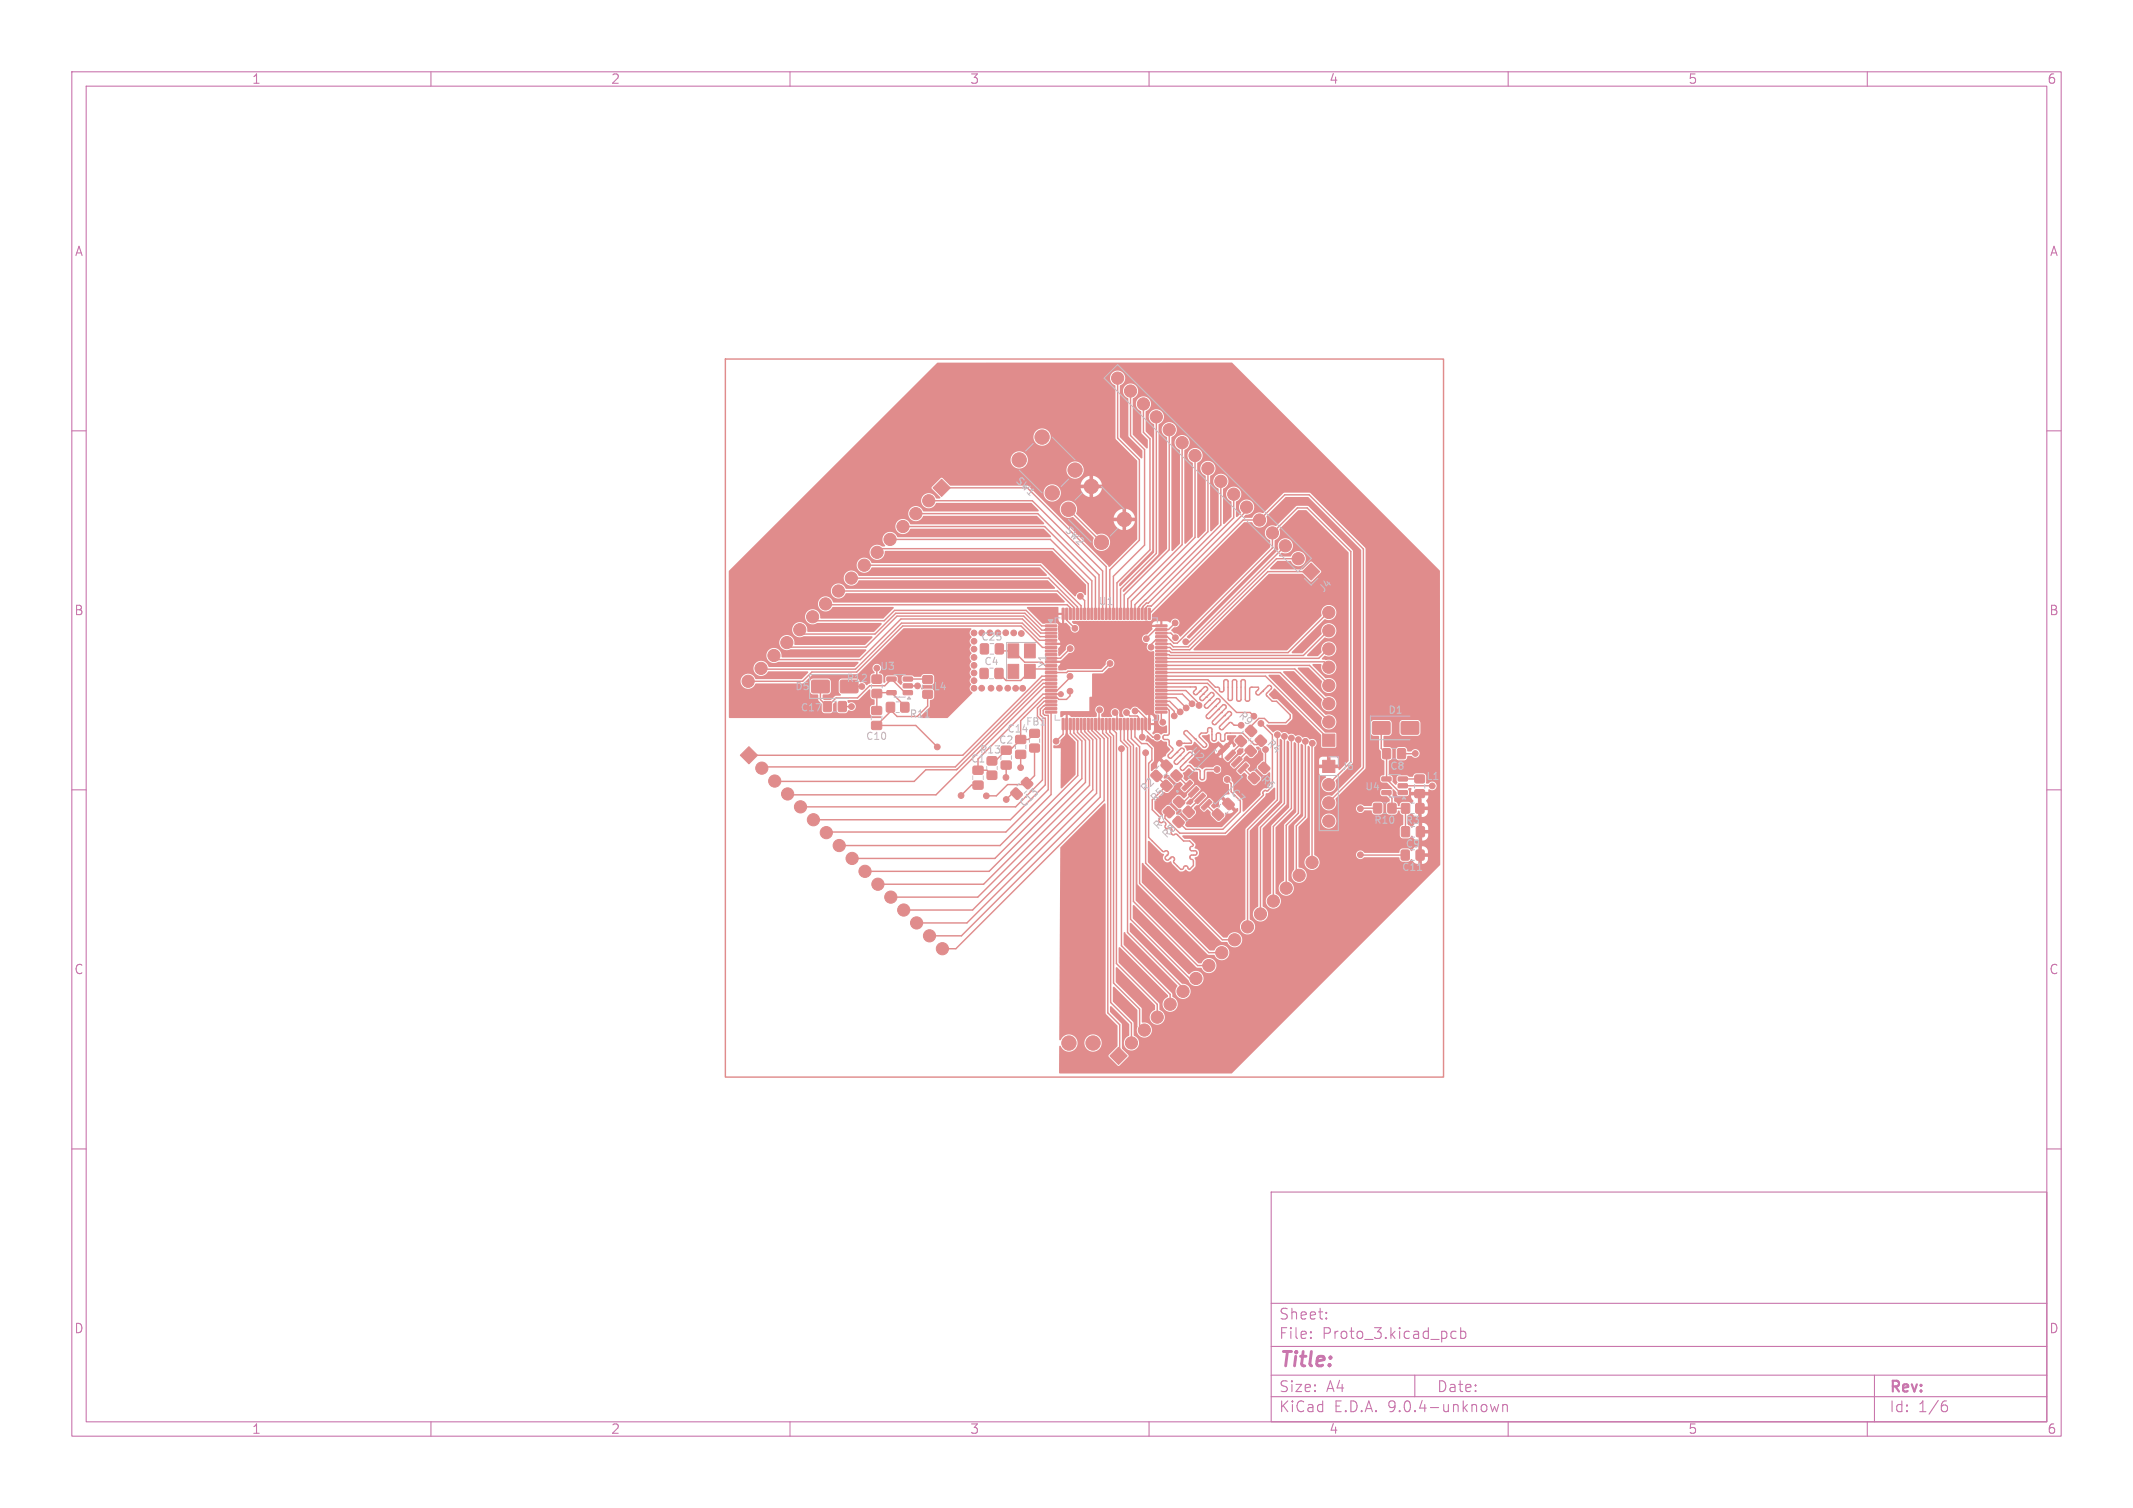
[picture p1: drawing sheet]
<svg xmlns="http://www.w3.org/2000/svg" width="297mm" height="210mm" viewBox="0 0 297 210" stroke-linecap="round" stroke-linejoin="round" font-family="sans-serif">
<defs><g id="words">
<text font-size="2.8" fill="#c872ab" x="178" y="190.9">Title:</text>
<g font-size="2.1" fill="#c872ab">
<text x="178" y="184">Sheet:</text>
<text x="178" y="186.7">File:</text>
<text x="184.1" y="186.7">Proto_3.kicad_pcb</text>
<text x="178" y="196.9">KiCad</text>
<text x="178" y="194.1">Size:</text>
<text x="184.7" y="194.1">A4</text>
<text x="185.7" y="196.9">E.D.A.</text>
<text x="193.3" y="196.9">9.0.4-unknown</text>
<text x="200" y="194.1">Date:</text>
<text x="263" y="194.3">Rev:</text>
<text x="263" y="196.9">Id:</text>
<text x="267.1" y="196.9">1/6</text>
</g>
<g font-size="1.8" fill="#c872ab">
<text x="35" y="11.9">1</text>
<text x="85" y="11.9">2</text>
<text x="135" y="11.9">3</text>
<text x="185" y="11.9">4</text>
<text x="235" y="11.9">5</text>
<text x="285" y="11.9">6</text>
<text x="10.3" y="35.9">A</text>
<text x="285.4" y="35.9">A</text>
<text x="10.3" y="85.9">B</text>
<text x="285.3" y="85.9">B</text>
<text x="10.3" y="135.9">C</text>
<text x="285.3" y="135.9">C</text>
<text x="10.3" y="185.9">D</text>
<text x="285.3" y="185.9">D</text>
<text x="35" y="199.9">1</text>
<text x="85" y="199.9">2</text>
<text x="135" y="199.9">3</text>
<text x="185" y="199.9">4</text>
<text x="235" y="199.9">5</text>
<text x="285" y="199.9">6</text>
</g>
<g font-size="1.4" fill="#c2c2c2">
<text x="141.1" y="67.1" transform="rotate(45 141.1 67.1)">SW1</text>
<text x="148" y="74" transform="rotate(45 148 74)">SW2</text>
<text x="184.3" y="82.8" transform="rotate(-45 184.3 82.8)">J4</text>
<text x="136.5" y="89.4">C25</text>
<text x="152.9" y="84.5">U1</text>
<text x="117.8" y="95.2">R12</text>
<text x="122.5" y="93.5">U3</text>
<text x="137" y="92.8">C4</text>
<text x="145.9" y="93.1" transform="rotate(-90 145.9 93.1)">Y1</text>
<text x="110.6" y="96.3">D5</text>
<text x="111.4" y="99.3">C17</text>
<text x="126.6" y="100.1">R11</text>
<text x="129.9" y="96.3">L4</text>
<text x="142.8" y="101.2">FB1</text>
<text x="172.2" y="99.8" transform="rotate(45 172.2 99.8)">R9</text>
<text x="193.2" y="99.6">D1</text>
<text x="120.5" y="103.2">C10</text>
<text x="135.1" y="106.4">C1</text>
<text x="136.3" y="105.1">R13</text>
<text x="139" y="103.8">C2</text>
<text x="140.2" y="102.2">C14</text>
<text x="165.4" y="104.8" transform="rotate(45 165.4 104.8)">U2</text>
<text x="176.1" y="103.7" transform="rotate(45 176.1 103.7)">R4</text>
<text x="186.7" y="107.4">J6</text>
<text x="193.5" y="107.4">C8</text>
<text x="142.7" y="112.7" transform="rotate(-45 142.7 112.7)">C13</text>
<text x="159.5" y="110.6" transform="rotate(-45 159.5 110.6)">R2</text>
<text x="160.9" y="112" transform="rotate(-45 160.9 112)">R5</text>
<text x="171.1" y="110.5" transform="rotate(45 171.1 110.5)">C7</text>
<text x="175.3" y="108.7" transform="rotate(45 175.3 108.7)">R6</text>
<text x="190" y="110.3">U4</text>
<text x="198.5" y="108.8">L1</text>
<text x="161.3" y="115.8" transform="rotate(-45 161.3 115.8)">R7</text>
<text x="162.5" y="117" transform="rotate(-45 162.5 117)">R8</text>
<text x="191.2" y="114.9">R10</text>
<text x="195.6" y="114.9">R3</text>
<text x="195.6" y="118.2">C9</text>
<text x="195.1" y="121.5">C11</text>
</g>
</g></defs>
<g fill="none" stroke="#c872ab" stroke-width=".15">
<path d="M10 10h277v190h-277zM12 12h273v186h-273zM60 10v2M110 10v2M160 10v2M210 10v2M260 10v2M10 60h2M285 60h2M10 110h2M285 110h2M10 160h2"/>
<path d="M177 166h108v32h-108zM285 160h2M60 198v2M110 198v2M160 198v2M177 194.5h108M177 191.5h108M177 187.5h108M177 181.5h108M182.5 186.3h.1l-.1 .1M182.5 186.3v.1M182.5 185.5v.1"/>
<path d="M182.5 185.5h.1l-.1 .1M184.7 183.6v.1M184.7 183.6h-.1l.1 .1M184.7 182.8v.1M184.7 182.8h-.1l.1 .1M197 191.5v3M202 186.1l.3 .3 .4-.1M202.7 185.5l-.4-.1-.3 .3M203.4 185.5l.4-.1 .3 .3v.4l-.1 .2-.2 .1-.4-.1M203.4 184.9v1.5M207.5 195.6l.3 1 .3-.7 .3 .7 .3-1M209.2 195.6v1"/>
<path d="M209.2 195.7a.37 .37 0 0 1 .7 .1v.8M210 198v2M260 198v2M261 191.5v6.5M270.6 195.7h.4l.2 .3-.1 .5-.2 .1h-.3M271 195.1l-.4 .1"/>
</g>
<g fill="none" stroke="#e08c8c" stroke-width=".2">
<path d="M101 50h100v100h-100zM155.6 52.7v8.3l3.1 3v11.2l-4.2 4.2v6.1M157.4 54.5v6.2l2 1.9v13.3l-4.4 4.4v5.2M159.2 56.3v3.9l.9 .9v15.5l-4.6 4.6v4.3M161 58v19.1l-5 4.9v3.5M162.8 59.8v16.8l-6.3 6.2v2.7M120.3 78.7h24.6l5.6 5.7v1.1M122.1 76.9l.5-.5h24l4.9 4.9v4.2M123.9 75.1h22.4l5.7 5.8v4.6M125.7 73.3h19.8l7 7.1v5.1M127.5 71.5h17l8.5 8.6v5.4M129.3 69.7h14.4l9.8 9.8v6"/>
<path d="M131.1 67.9h11.9l11 11v6.6M148.8 70.9l4.6 4.6M164.6 61.6v14.2l-7.6 7.6v2.1M166.4 63.4v11.4l-8.9 8.9v1.8M168.2 65.2v8.8l-10.2 10.2v1.3M170 67v6.1l-11.2 11.2-.3 .3v.9M171.8 68.8v3.3l-11.9 11.9h-.3l-.4 .4-.2 .5v.6M173.6 70.6v.5l-13.3 13.3h-.5l-.2 .2-.1 .9M175.4 72.4h-2.3l-13.1 13.1M175.4 71.7v.7M175.4 72.4l3.5-3.5h3.4l7.5 7.6v30.4l-4.8 4.8M177.2 73.5v2.8l-13.3 13.3h-.5l-.9-.9h-.8"/>
<path d="M177.2 74.2l3.4-3.5h1.4l6.1 6.1v29.3l-3.1 3.1M179 76l-13.4 13.4h-.5M180.8 77.8h-3.1l-12.2 12.3h-2.1l-.4-.4h-1.3M182.6 79.6h-6.1l-10.8 10.9h-2.5l-.3-.3h-1.2M113.2 85.9l.5 .6h9.4l1.5-1.5h18.3l2.1 2.2h1.4M114.2 95.6v1.8l1 1 1.2-1.2h3l1.7-1.7h2.1l.9-.9 1.9 1.9h.4M114.9 84.1l.2 .1h33.5l.4 .5v.8M116.7 82.3h30.5l2.3 2.3v.9M117.3 98.4h1.3M118.5 80.5h27.5l4 4v1M122.1 93.1v1.5M124 98.5v.6l-1.9 1.9h5.4l3 3"/>
<path d="M126 98.5v-.2l-1.9-1.8h-1.9l-.1 .1v2.4M126.4 95.5h1.4M126.4 94.6h2.7h.1M127.1 95.5h.1M129.2 96.7v1.6l-1.5 1.5h-2.8l-.9-.9M139.1 90.4l.3 .2h1.7l1.6 1.6h2.4M139.4 93.1v.7M146 97.2h-.7l-3.2 3.2v2.6M146.4 91.2h.1M146.4 93.2h-2.7l-1.6 1.6h-2l-1-1M146.4 98.2h-.9l-.6 .6v.8l.4 .4h.3v9.3l-4.9 4.9h-27.4M146.4 98.7h-.9l-.2 .2v.5l.2 .2h.5v10.4l-5.9 5.9h-25v.1"/>
<path d="M146.4 97.7h-1l-.9 .9v1.1l.6 .7M146.4 99.2v11.5l-7.1 7.1h-22.4M146.4 94.7h-1.2l-12.2 12.1h-26.7l-.2 .2M146.4 95.2h-1.2l-12 12h-4.3l-1.6 1.6h-19.4M146.4 95.7h-1l-15.1 15h-20.5l-.1-.1M146.4 90.2h-1.2l-3-3h-16.5l-6.4 6.4h-6.3l-1.2 1.3h-7.6M146.4 89.2h-1.7l-2.4-2.4h-16.8l-6.4 6.4h-13l-.1-.1M146.4 88.7h-1.6l-2.4-2.5h-17l-5.6 5.7h-11.5l-.5-.6M146.4 88.2h-1.5l-2.4-2.4h-17.6l-4.3 4.3h-10.4l-.6-.6M146.4 92.2h2.4l.2 .2M146.4 94.2h-1.3l-11 11h-29.8M146.4 87.7l-1.3 .1-2.4-2.4h-18l-2.9 2.9h-9.8l-.6-.6"/>
<path d="M147.7 96.7h-2.5l-9 9v1.6h1.2l.7 .7M147.7 96.7h.1M148 89.3l-.4 .4h-1.2M148 85.5v1.7l-.3 .3M148.5 85.5v.9l1.2 1.1M149 94.2v.2l-1.8 1.8h-.8M149 96.3v.6l-.5 .5h-1.1l-.2-.2h-.8M149 90.3l-1.3 1.4h-1.3M150.4 83l.6 .6v1.9M153.1 98.9h-.1v1.9M154.6 92.4l-1.1 1.1h-4.8l-.2 .2h-2.1M155.3 99.2l.2 .3v1.3"/>
<path d="M156.9 99.2l.4 .5h1.1l.1 .2v.9M158 99h.5l1 1v1.7l1 1h.6M159.6 86.9l.3 .3h1.8M160.1 99l-.1 .1v1.7M161.7 98.7h.8l.3 .2v3.3l-.2 .2h-.5l-.2 .2 .2 .3 .6 .2 .1 .6 .5 .6v.2l-.6 .7v.2l.2 .2h.2l1.3-1.4h.3l.2 .2v.2l-1.4 1.4v.3l.3 .1 1.7-1.6M161.7 95.7h4.8l.1 .2-.4 .5v.2l.3 .2 1.2-1.1 .2-.1 .2 .2v.2l-1 1.1v.3M161.7 93.2h18.6l4.7 4.7M161.7 95.2h6.4l4.1 4M161.7 89.2h-.8l-.6 .6v.3M161.7 93.7h16.6l6.7 6.7M161.7 88.2h1.3l.7 .6M161.7 92.2h22.7l.6 .6"/>
<path d="M161.7 96.2h3.4l1.9 1.8v.2M161.7 97.2h2l1.5 1.4M161.7 96.7h2.9l1.4 1.3M161.7 97.7h1.2l1.4 1.4M161.7 94.2h14.5l8.8 8.8M161.7 98.2h.9l.9 .9v.6M161.7 99.2v1.2l.2 .2M161.7 92.7h20.6l2.7 2.7M161.8 94.7h6.4l1 1 .5 .1 .1 .4 .4 .1 .2-.1v-1.4l.2-.1h.2l.2 .2v2.5l.1 .1h.3l.2-.2v-2.5l.1-.1h.3l.2 .2v2.5l.2 .2h.3l.1-.1v-2.6l.1-.2h.3l.2 .1v2.6l.2 .2h.3l.1-.1v-1.6l.1-.2h1.1v.3l-.3 .5 .1 .2 .2 .1 1.4-1.3h.3l.1 .2v.1l-.6 .8-.1 .2 .8 .9h.6l2 1.9v.4l-.7 .6h-2.4l-.5-.6h-.8l-1.1 1.1v.7M162.5 89.7h.1M163 89.1h.1M163.6 86.8l-.9 .9h-1.8l-1.3 1.3"/>
<path d="M167.1 96.3h.1M167.1 97.4l.2 .2 .2-.1 1.1-1h.3l.1 .2v.2l-1.3 1.3v.3l.3 .1h.2l1.3-1.3h.2l.2 .4-1.9 1.9v.3l.2 .2 .2-.1 1.9-1.8 .2-.1 .2 .2v.3l-1.9 1.9v.2l.2 .2h.3l1.7-1.7 .2-.1 .3 .2v.2l-1.7 1.7v.2l.2 .2h.2l1.1-1h.2l.3 .4M167.5 96.7h.1M167.9 97.1h.1M168.4 97.5h.1M168.8 98h.1M169.2 98.4h.1M169.6 98.8h.1M170.1 99.2h.1M170.5 99.7h.1M174.1 99.2l.5 .5M175.8 96.3h.1"/>
<path d="M185 90.3l-1.4 1.4h-21.9M185 85.2l-5.6 5.7h-16.4l-.2-.2h-1.1M185 87.7l-3.5 3.6h-18.6l-.1-.1h-1.1M136.2 109.3h-.9l-1.5 1.5M140.1 106.5v1.8M141.5 110.5h-.6l-.8 .8M141.6 103.4h.4M142.1 105.1v1.8M142.1 103l-1.5 1.5h-.5l-1.5 1.5h-.5M144 102.1l-.8 .9h-1.1M144 104.2v3.8l-1.2 1.3h-2.5l-1.6 1.5h-1.4M145.2 100.4v8.2l-3.8 3.8h-29.9"/>
<path d="M148 100.8v1.4l-.9 1M148.5 100.8v1.9l.5 .5M149.1 100.9l-.1 1.2 1.1 1.1v4.8l-11.6 11.5h-19.9M149.6 100.9l-.1 1.2 1.1 1.1v5.2l-12.9 12.9h-17.3M150.1 100.9l-.1 1.1 1.1 1.1v5.9l-14.1 14.1h-14.8M150.6 100.9l-.1 1 1.2 1.2v6.3l-15.5 15.5h-12.2M151.1 100.9l-.1 1 1.2 1.1v7l-16.8 16.7h-9.6M151.6 100.9l-.1 .9 1.2 1.2v7.5l-18.1 18h-7M152.1 100.9l-.1 .8 1.2 1.2v8.1l-19.3 19.3h-4.5M152.6 100.9l-.1 .8 1.2 1.2v8.6l-20.6 20.6h-1.9M153.5 100.8v1.3l.8 .7v38.3l1.6 1.6v4.2l-.2 .1M154 100.8v1.2l.7 .6v37l2.8 2.9v2.7"/>
<path d="M154.5 100.8v1.2l.6 .5v34.4l3.6 3.6v2.3l.6 .6M155 100.8v.9l.5 .4v32.1l5.6 5.7v1.8M156 100.8v2.3l1 1v25.8l7.7 7.7v.5M156.2 104.3v27.4l6.7 6.8v1.4M156.5 100.8v2.3l.9 .9v24l8.3 8.3h.8M157 100.8v2.2l.8 .8v21.7l9 9h1.5M157.5 100.8v2.1l1.2 1.1v19l9.6 9.7h1.8M158 100.8v1.8l1 1h.7l.7 .6v1.7l-.5 .4v10.3l2 2h.2l.3-.1 .2 .1 .1 .3-.5 .5 .2 .3 .2 .1 .5-.4 .2-.1 .2 .3-.1 .5 1 1 .3-.1 .2-.3 .1-.1h.3l.1 .4 .2 .1 .6-.6v-.7l-.5-.2v-.4l.2-.1 .6-.1 .1-.4-.1-.1h-.6l-.2-.1v-.4l.4-.2 .1-.2-.6-.5h-.8l-.8-.8M159 100.8l.1 1.9M159.5 104.8v15.4l10.7 10.7h1.7M161 108l1.4 1.4M162.4 109.4l-2 2v1.4l1 .9"/>
<path d="M162.4 106.6v1.5M162.5 119.1h.1M162.8 113.1l-.6 .5M162.9 119.6h.1M163.8 108h.1l1.4 1.4M163.9 104.8h.1M164.3 105.2h.1M164.7 105.6h.1M165.1 106.1l-.7 .7v.3l.2 .2h.2l.8-.7 .6 .6h.8l.1 .2v1l.2 .2h.3l.1-.2v-1l.1-.2h1.7M166.2 110.3l-1.4 1.4h-.6M166.4 102.9h.1M167.1 111.2h.1"/>
<path d="M167.1 111.2l-1.6 1.6v.2M167.3 114.5h.1M168 112.1l1.2 1.1M170.4 104.3l-.2 .2v6.6l.9 .9M170.9 108.6l.5 .5v1.2M170.9 100.1h.1M172.2 106.1h.1M172.7 111.6v1.5l-2.4 2.4h-5.2l-1-1M172.8 103.2v.4l-1.5 1.4v.2M173.1 107l1.4 1.4h.1M174.1 104.6h-.4l-1.5 1.5M175.6 103.2l-.6 .5h-.3l-1.7-1.6h-2.2l-.2 .2-.1 .8-.3 .1-.2-.2-.1-.8-.3-.1-.2 .2-.1 .8-.4 .1-.1-.2-.1-1.5-.1-.1-.2-.1-.2 .2-.1 .5-.8 .1-.3 .4v.1l1 1v.3l-.2 .2-.2-.1-2.4-2.3-.3 .2v.2l1 1.1v.3h-1.7"/>
<path d="M175.6 100.8h.1M175.6 100.8l1.6 1.5v7.2M175.9 110.3v.5l-5.3 5.2h-6.3l-2.1-2M176.2 104.4v2.4l-.2 .1M177.9 102.3v9.1l-4.2 4.1v13.6M178.8 102.5v9.4l-3.3 3.3v12.1M179.8 102.8v9.8l-2.5 2.5v10.4M180.8 103v10.2l-1.7 1.7v8.8M181.8 103.2v10.6l-1.3 1.2v6.5l.4 .4M182.7 103.5v16.6M189.4 119l6.3 .1M191.8 112.6h-2.4"/>
<path d="M192.3 101.4v2.8l.8 .8v3.5M193 110.4l.8 .7v1.5h1.9M193 108.5l1.9 1.9h.4M193.1 108.5h-.1M195.3 109.4l4.1 .1M195.3 108.5h2.4M195.7 112.6v3.2M195.7 112.6h.1M197.1 104.9l-2 .1M197.7 110.5v8.6M197.7 108.5h.1"/>
</g>
<g fill="#e08c8c" stroke="#e08c8c" stroke-width=".14">
<path d="M140.3 89.7h1.5v1.9h-1.5z"/>
<path d="M140.3 92.5h1.5v2h-1.5z"/>
<path d="M142.6 92.5h1.5v2h-1.5z"/>
<path d="M142.6 89.7h1.5v1.9h-1.5z"/>
<path d="M116.8 97.7h.2h.8l.1 .2-.1 1.2h-.2h-.8l-.1-.2z"/>
<path d="M114.7 97.7h.2h.8l.1 .2-.1 1.2h-.2h-.8l-.1-.2z"/>
<path d="M117.1 94.8l.1-.1 2.2 .1 .1 .2-.1 1.4-.2 .1-2.1-.1-.1-.1z"/>
<path d="M113.1 94.8l.1-.1 2.2 .1 .1 .2-.1 1.4-.2 .1-2.1-.1-.1-.1z"/>
<path d="M164.8 112.8l.5-.5 .2-.1 .8 .7v.3l-.5 .6h-.3l-.7-.6-.1-.2z"/>
<path d="M163.4 114.2l.5-.5h.2l.7 .7 .1 .2-.6 .6-.2 .1-.7-.7-.1-.2z"/>
<path d="M173.4 104.3l.5-.5h.3l.7 .7v.2l-.5 .6-.3 .1-.7-.7-.1-.2z"/>
<path d="M175.3 102.4l.2-.1 .2 .1 .7 .7-.1 .3-.6 .6-.2-.1-.7-.7v-.3z"/>
<path d="M174.4 107.6l.1-.1 .2 .1 .7 .7-.1 .3-.5 .6-.3-.1-.7-.7 .1-.3z"/>
<path d="M175.3 106.7l.5-.5 .2-.1 .8 .7v.3l-.5 .6h-.3l-.7-.7-.1-.1z"/>
<path d="M173.5 101.5l.4-.4 .3-.1 .7 .7 .1 .3-.6 .5-.2 .1-.7-.7-.1-.2z"/>
<path d="M172 103l.5-.5 .3-.1 .7 .7 .1 .3-.6 .5-.2 .1-.8-.7v-.2z"/>
<path d="M138.6 89.7l.2-.1 .9 .1v.2v1.1l-.2 .1-.9-.1v-.2z"/>
<path d="M136.6 89.7l.1-.1 .9 .1 .1 .2-.1 1.1-.2 .1-.8-.1-.1-.2z"/>
<path d="M121.4 100.5l.2-.1 1.1 .1 .1 .2-.1 .8-.2 .1-1.1-.1-.1-.1z"/>
<path d="M121.4 98.4h.2h1.1l.1 .2-.1 .9h-.2h-1.1l-.1-.2z"/>
<path d="M128.5 94.1h.2h1.1l.1 .2-.1 .8-.2 .1-1.1-.1v-.1z"/>
<path d="M128.5 96.2l.2-.1 1.1 .1 .1 .2-.1 .8-.2 .1-1.1-.1v-.2z"/>
<path d="M123.5 97.9l.1-.1 .9 .1 .1 .1-.1 1.1-.2 .1-.8-.1-.1-.2z"/>
<path d="M125.5 97.9l.1-.1 .9 .1 .1 .1-.1 1.1-.2 .1-.8-.1-.1-.2z"/>
<path d="M161.7 109.2l.5-.5 .2-.1 .8 .7v.3l-.5 .6h-.3l-.7-.7-.1-.1z"/>
<path d="M163.6 107.3l.2-.1 .1 .1 .7 .7v.3l-.6 .5h-.3l-.7-.8 .1-.2z"/>
<path d="M162.2 105.9l.2-.1 .2 .1 .6 .7v.3l-.6 .5h-.3l-.6-.7v-.3z"/>
<path d="M160.8 107.3l.2-.1 .1 .1 .7 .7v.3l-.6 .5h-.3l-.7-.7 .1-.3z"/>
<path d="M135.5 106.7h.2h1.1l.1 .2-.1 .9-.1 .1-1.2-.1v-.2z"/>
<path d="M135.5 108.8h.2h1.1l.1 .2-.1 .9h-.1h-1.2v-.2z"/>
<path d="M197.3 115.2l.1-.1 .9 .1 .1 .2-.1 1.1-.2 .1-.8-.1-.1-.2z"/>
<path d="M195.2 115.2l.2-.1 .8 .1 .1 .2-.1 1.1-.2 .1-.8-.1-.1-.2z"/>
<path d="M191.2 100.5h.1h2.2l.1 .2-.1 1.5-.2 .1-2.1-.1-.1-.2z"/>
<path d="M195.2 100.5h.1h2.2l.1 .2-.1 1.5-.2 .1-2.1-.1-.1-.2z"/>
<path d="M136.5 93.1h.2h.8l.1 .2-.1 1.1-.1 .1-.9-.1-.1-.1z"/>
<path d="M138.6 93.1h.2h.8l.1 .2-.1 1.1-.2 .1-.8-.1-.1-.1z"/>
<path d="M164.6 109.7l1.1-1.1 .4 .4-1.1 1.1z"/>
<path d="M165.5 110.6l1.1-1.1 .4 .4-1.1 1.1z"/>
<path d="M166.4 111.5l1.1-1.1 .4 .4-1.1 1.1z"/>
<path d="M168.3 111.3l.5 .4-1.2 1.1-.3-.4z"/>
<path d="M172.4 107.3l1.1-1.1 .4 .4-1.1 1.1z"/>
<path d="M172.5 105.3l.5 .4-1.2 1.1-.3-.4z"/>
<path d="M170.6 105.5l1.1-1.1 .4 .4-1.1 1.1z"/>
<path d="M169.7 104.6l1.1-1.1 .4 .4-1.1 1.1z"/>
<path d="M139.4 104l.2-.1 1.2 .1v.1v.9l-.2 .1-1.2-.1v-.2z"/>
<path d="M139.4 106h.2h1.2v.2v.9h-.2h-1.2v-.2z"/>
<path d="M197.1 108l.1-.1 1.1 .1 .1 .2-.1 .8-.2 .1-1-.1-.1-.2z"/>
<path d="M197.1 110h.1h1.1l.1 .2-.1 .8-.2 .1-1-.1-.1-.1z"/>
<path d="M184.2 105.9h1.7v1.7h-1.7z"/>
<path d="M197.2 118.4h.2h.9v.2v1.1l-.2 .1-.9-.1-.1-.1z"/>
<path d="M195.1 118.4h.2h.9l.1 .2-.1 1.1-.2 .1-.9-.1v-.1z"/>
<path d="M141.5 102.5l.1-.1 1.2 .1v.1v.9l-.2 .1-1.1-.1-.1-.2z"/>
<path d="M141.5 104.5h.1h1.2v.2v.9h-.2h-1.1l-.1-.2z"/>
<path d="M142.7 108.3l.2-.1 .2 .1 .7 .8v.2l-.6 .6-.3-.1-.7-.7 .1-.3z"/>
<path d="M141.3 109.8l.1-.1 .2 .1 .7 .7v.3l-.6 .5h-.2l-.8-.8 .1-.2z"/>
<path d="M143.4 103.7l.2-.1 1.1 .1v.2v.8l-.2 .1-1.1-.1-.1-.2z"/>
<path d="M143.4 101.6h.2h1.1v.2v.8l-.2 .1-1.1-.1-.1-.1z"/>
<path d="M170.3 111.7l.5-.5h.3l.7 .7 .1 .3-.6 .5-.2 .1-.8-.8-.1-.1z"/>
<path d="M168.8 113.2l.5-.5 .3-.1 .7 .8 .1 .2-.5 .6h-.3l-.8-.7v-.2z"/>
<path d="M192.6 104.3l.1-.1 .9 .1 .1 .2-.1 1.1-.2 .1-.8-.1-.1-.2z"/>
<path d="M194.6 104.3l.2-.1 .9 .1v.2v1.1l-.2 .1-.9-.1v-.2z"/>
<path d="M137.5 105.4h.2h1l.1 .2-.1 .9-.1 .1-1.1-.1-.1-.2z"/>
<path d="M137.5 107.4h.2h1l.1 .2-.1 .9-.1 .1-1.1-.1-.1-.2z"/>
<path d="M125.8 96.2h1.2l.1 .5-.2 .1h-1.1l-.1-.2z"/>
<path d="M125.8 95.3l1.2-.1 .1 .5-.2 .1h-1.1l-.1-.1z"/>
<path d="M125.8 94.3h1.2l.1 .5-.2 .1h-1.1l-.1-.2z"/>
<path d="M123.5 94.3h1.2l.1 .5-.2 .1h-1l-.1-.2z"/>
<path d="M123.5 96.2h1.2l.1 .5-.2 .1h-1l-.1-.2z"/>
<path d="M162 112.8l.5-.4 .3-.1 .7 .7 .1 .3-.6 .5-.3 .1-.7-.7-.1-.2z"/>
<path d="M163.4 111.4l.5-.5h.3l.7 .7 .1 .2-.6 .6-.3 .1-.7-.7v-.2z"/>
<path d="M194.7 110.1h1.2l.1 .5-.2 .1h-1l-.1-.2z"/>
<path d="M194.7 109.2l1.2-.1 .1 .5-.2 .1h-1l-.1-.1z"/>
<path d="M194.7 108.2h1.2l.1 .5-.2 .1h-1l-.1-.2z"/>
<path d="M192.4 108.2h1.2l.1 .5-.1 .1h-1.1l-.1-.2z"/>
<path d="M192.4 110.1h1.2l.1 .5-.1 .1h-1.1l-.1-.2z"/>
<path d="M145.6 87h1.5l.1 .2-.1 .1h-1.5z"/>
<path d="M145.6 87.5h1.5l.1 .2-.1 .1h-1.5z"/>
<path d="M145.6 88h1.5l.1 .2-.1 .1h-1.5z"/>
<path d="M145.6 88.5h1.5l.1 .2-.1 .1h-1.5z"/>
<path d="M145.6 89h1.5l.1 .2-.1 .1h-1.5z"/>
<path d="M145.6 89.5h1.5l.1 .2-.1 .1h-1.5z"/>
<path d="M145.6 90h1.5l.1 .2-.1 .1h-1.5z"/>
<path d="M145.6 90.5h1.5l.1 .2-.1 .1h-1.5z"/>
<path d="M145.6 91h1.5l.1 .2-.1 .1h-1.5z"/>
<path d="M145.6 91.5h1.5l.1 .2-.1 .1h-1.5z"/>
<path d="M145.6 92h1.5l.1 .2-.1 .1h-1.5z"/>
<path d="M145.6 92.5h1.5l.1 .2-.1 .1h-1.5z"/>
<path d="M145.6 93h1.5l.1 .2-.1 .1h-1.5z"/>
<path d="M145.6 93.5h1.5l.1 .2-.1 .1h-1.5z"/>
<path d="M145.6 94h1.5l.1 .2-.1 .1h-1.5z"/>
<path d="M145.6 94.5h1.5l.1 .2-.1 .1h-1.5z"/>
<path d="M145.6 95h1.5l.1 .2-.1 .1h-1.5z"/>
<path d="M145.6 95.5h1.5l.1 .2-.1 .1h-1.5z"/>
<path d="M145.6 96h1.5l.1 .2-.1 .1h-1.5z"/>
<path d="M145.6 96.5h1.5l.1 .2-.1 .1h-1.5z"/>
<path d="M145.6 97h1.5l.1 .2-.1 .1h-1.5z"/>
<path d="M145.6 97.5h1.5l.1 .2-.1 .1h-1.5z"/>
<path d="M145.6 98h1.5l.1 .2-.1 .1h-1.5z"/>
<path d="M145.6 98.5h1.5l.1 .2-.1 .1h-1.5z"/>
<path d="M145.6 99h1.5l.1 .2-.1 .1h-1.5z"/>
<path d="M147.9 100.1h.3v1.5h-.1h-.2z"/>
<path d="M148.4 100.1h.3v1.5h-.1h-.2z"/>
<path d="M148.9 100.1h.3v1.5h-.1h-.2z"/>
<path d="M149.4 100.1h.3v1.5h-.1h-.2z"/>
<path d="M149.9 100.1h.3v1.5h-.1h-.2z"/>
<path d="M150.4 100.1h.3v1.5h-.1h-.2z"/>
<path d="M150.9 100.1h.3v1.5h-.1h-.2z"/>
<path d="M151.4 100.1h.3v1.5h-.1h-.2z"/>
<path d="M151.9 100.1h.3v1.5h-.1h-.2z"/>
<path d="M152.4 100.1h.3v1.5h-.1h-.2z"/>
<path d="M152.9 100.1h.3v1.5h-.1h-.2z"/>
<path d="M153.4 100.1h.3v1.5h-.1h-.2z"/>
<path d="M153.9 100.1h.3v1.5h-.1h-.2z"/>
<path d="M154.4 100.1h.3v1.5h-.1h-.2z"/>
<path d="M154.9 100.1h.3v1.5h-.1h-.2z"/>
<path d="M155.4 100.1h.3v1.5h-.1h-.2z"/>
<path d="M155.9 100.1h.3v1.5h-.1h-.2z"/>
<path d="M156.4 100.1h.3v1.5h-.1h-.2z"/>
<path d="M156.9 100.1h.3v1.5h-.1h-.2z"/>
<path d="M157.4 100.1h.3v1.5h-.1h-.2z"/>
<path d="M157.9 100.1h.3v1.5h-.1h-.2z"/>
<path d="M158.4 100.1h.3v1.5h-.1h-.2z"/>
<path d="M158.9 100.1h.3v1.5h-.1h-.2z"/>
<path d="M159.4 100.1h.3v1.5h-.1h-.2z"/>
<path d="M159.9 100.1h.3v1.5h-.1h-.2z"/>
<path d="M160.9 99h1.5l.1 .2-.1 .1h-1.4z"/>
<path d="M160.9 98.5h1.5l.1 .2-.1 .1h-1.4z"/>
<path d="M160.9 98h1.5l.1 .2-.1 .1h-1.4z"/>
<path d="M160.9 97.5h1.5l.1 .2-.1 .1h-1.4z"/>
<path d="M160.9 97h1.5l.1 .2-.1 .1h-1.4z"/>
<path d="M160.9 96.5h1.5l.1 .2-.1 .1h-1.4z"/>
<path d="M160.9 96h1.5l.1 .2-.1 .1h-1.4z"/>
<path d="M160.9 95.5h1.5l.1 .2-.1 .1h-1.4z"/>
<path d="M160.9 95h1.5l.1 .2-.1 .1h-1.4z"/>
<path d="M160.9 94.5h1.5l.1 .2-.1 .1h-1.4z"/>
<path d="M160.9 94h1.5l.1 .2-.1 .1h-1.4z"/>
<path d="M160.9 93.5h1.5l.1 .2-.1 .1h-1.4z"/>
<path d="M160.9 93h1.5l.1 .2-.1 .1h-1.4z"/>
<path d="M160.9 92.5h1.5l.1 .2-.1 .1h-1.4z"/>
<path d="M160.9 92h1.5l.1 .2-.1 .1h-1.4z"/>
<path d="M160.9 91.5h1.5l.1 .2-.1 .1h-1.4z"/>
<path d="M160.9 91h1.5l.1 .2-.1 .1h-1.4z"/>
<path d="M160.9 90.5h1.5l.1 .2-.1 .1h-1.4z"/>
<path d="M160.9 90h1.5l.1 .2-.1 .1h-1.4z"/>
<path d="M160.9 89.5h1.5l.1 .2-.1 .1h-1.4z"/>
<path d="M160.9 89h1.5l.1 .2-.1 .1h-1.4z"/>
<path d="M160.9 88.5h1.5l.1 .2-.1 .1h-1.4z"/>
<path d="M160.9 88h1.5l.1 .2-.1 .1h-1.4z"/>
<path d="M160.9 87.5h1.5l.1 .2-.1 .1h-1.4z"/>
<path d="M160.9 87h1.5l.1 .2-.1 .1h-1.4z"/>
<path d="M159.9 84.7l.3 .1v1.4l-.1 .1-.2-.1z"/>
<path d="M159.4 84.7l.3 .1v1.4l-.1 .1-.2-.1z"/>
<path d="M158.9 84.7l.3 .1v1.4l-.1 .1-.2-.1z"/>
<path d="M158.4 84.7l.3 .1v1.4l-.1 .1-.2-.1z"/>
<path d="M157.9 84.7l.3 .1v1.4l-.1 .1-.2-.1z"/>
<path d="M157.4 84.7l.3 .1v1.4l-.1 .1-.2-.1z"/>
<path d="M156.9 84.7l.3 .1v1.4l-.1 .1-.2-.1z"/>
<path d="M156.4 84.7l.3 .1v1.4l-.1 .1-.2-.1z"/>
<path d="M155.9 84.7l.3 .1v1.4l-.1 .1-.2-.1z"/>
<path d="M155.4 84.7l.3 .1v1.4l-.1 .1-.2-.1z"/>
<path d="M154.9 84.7l.3 .1v1.4l-.1 .1-.2-.1z"/>
<path d="M154.4 84.7l.3 .1v1.4l-.1 .1-.2-.1z"/>
<path d="M153.9 84.7l.3 .1v1.4l-.1 .1-.2-.1z"/>
<path d="M153.4 84.7l.3 .1v1.4l-.1 .1-.2-.1z"/>
<path d="M152.9 84.7l.3 .1v1.4l-.1 .1-.2-.1z"/>
<path d="M152.4 84.7l.3 .1v1.4l-.1 .1-.2-.1z"/>
<path d="M151.9 84.7l.3 .1v1.4l-.1 .1-.2-.1z"/>
<path d="M151.4 84.7l.3 .1v1.4l-.1 .1-.2-.1z"/>
<path d="M150.9 84.7l.3 .1v1.4l-.1 .1-.2-.1z"/>
<path d="M150.4 84.7l.3 .1v1.4l-.1 .1-.2-.1z"/>
<path d="M149.9 84.7l.3 .1v1.4l-.1 .1-.2-.1z"/>
<path d="M149.4 84.7l.3 .1v1.4l-.1 .1-.2-.1z"/>
<path d="M148.9 84.7l.3 .1v1.4l-.1 .1-.2-.1z"/>
<path d="M148.4 84.7l.3 .1v1.4l-.1 .1-.2-.1z"/>
<path d="M147.9 84.7l.3 .1v1.4l-.1 .1-.2-.1z"/>
<path d="M182.6 78.4l1.2 1.2-1.2 1.2-1.2-1.2z"/>
<path d="M193.3 111.9h.2h.8l.1 .2-.1 1.1-.1 .1-.9-.1-.1-.2z"/>
<path d="M191.3 111.9h.2h.8l.1 .2-.1 1.1-.1 .1-.9-.1-.1-.2z"/>
<path d="M197.2 111.9h.2h.8l.1 .2-.1 1.1-.1 .1-.9-.1-.1-.2z"/>
<path d="M195.2 111.9h.2h.8l.1 .2-.1 1.1-.1 .1-.9-.1-.1-.2z"/>
<path d="M184.2 102.2h1.7v1.7h-1.7z"/>
<path d="M154.5 147l1.2-1.2 1.3 1.2-1.3 1.2z"/>
<path d="M131.1 66.7l1.2 1.2-1.2 1.2-1.2-1.2z"/>
<path d="M121.5 96.1l.1-.1 1.1 .1 .1 .1-.1 .9-.2 .1-1-.1-.1-.2z"/>
<path d="M121.5 94.1l.1-.1 1.1 .1 .1 .1-.1 .9-.2 .1-1-.1-.1-.2z"/>
<path d="M104.3 104l1.2 1.2-1.2 1.2-1.2-1.2z"/>
<circle cx="146.5" cy="68.6" r="1"/>
<circle cx="141.9" cy="64.1" r="1"/>
<circle cx="149.7" cy="65.5" r="1"/>
<circle cx="145.1" cy="60.9" r="1"/>
<circle cx="185" cy="109.3" r=".85"/>
<circle cx="185" cy="111.8" r=".85"/>
<circle cx="185" cy="114.3" r=".85"/>
<circle cx="153.4" cy="75.5" r="1"/>
<circle cx="148.8" cy="70.9" r="1"/>
<circle cx="156.5" cy="72.3" r="1"/>
<circle cx="152" cy="67.7" r="1"/>
<circle cx="180.8" cy="77.8" r=".85"/>
<circle cx="179" cy="76" r=".85"/>
<circle cx="177.2" cy="74.2" r=".85"/>
<circle cx="175.4" cy="72.4" r=".85"/>
<circle cx="173.6" cy="70.6" r=".85"/>
<circle cx="171.8" cy="68.8" r=".85"/>
<circle cx="170" cy="67" r=".85"/>
<circle cx="168.2" cy="65.2" r=".85"/>
<circle cx="166.4" cy="63.4" r=".85"/>
<circle cx="164.6" cy="61.6" r=".85"/>
<circle cx="162.8" cy="59.8" r=".85"/>
<circle cx="161" cy="58" r=".85"/>
<circle cx="159.2" cy="56.3" r=".85"/>
<circle cx="157.4" cy="54.5" r=".85"/>
<circle cx="155.6" cy="52.7" r=".85"/>
<circle cx="185" cy="100.5" r=".85"/>
<circle cx="185" cy="98" r=".85"/>
<circle cx="185" cy="95.5" r=".85"/>
<circle cx="185" cy="92.9" r=".85"/>
<circle cx="185" cy="90.4" r=".85"/>
<circle cx="185" cy="87.8" r=".85"/>
<circle cx="185" cy="85.3" r=".85"/>
<circle cx="157.5" cy="145.2" r=".85"/>
<circle cx="159.3" cy="143.4" r=".85"/>
<circle cx="161.1" cy="141.7" r=".85"/>
<circle cx="162.9" cy="139.9" r=".85"/>
<circle cx="164.7" cy="138.1" r=".85"/>
<circle cx="166.5" cy="136.3" r=".85"/>
<circle cx="168.3" cy="134.5" r=".85"/>
<circle cx="170.1" cy="132.7" r=".85"/>
<circle cx="171.9" cy="130.9" r=".85"/>
<circle cx="173.7" cy="129.1" r=".85"/>
<circle cx="175.5" cy="127.3" r=".85"/>
<circle cx="177.3" cy="125.5" r=".85"/>
<circle cx="179.1" cy="123.7" r=".85"/>
<circle cx="180.9" cy="121.9" r=".85"/>
<circle cx="182.7" cy="120.1" r=".85"/>
<circle cx="129.3" cy="69.7" r=".85"/>
<circle cx="127.5" cy="71.5" r=".85"/>
<circle cx="125.7" cy="73.3" r=".85"/>
<circle cx="123.9" cy="75.1" r=".85"/>
<circle cx="122.1" cy="76.9" r=".85"/>
<circle cx="120.3" cy="78.7" r=".85"/>
<circle cx="118.5" cy="80.5" r=".85"/>
<circle cx="116.7" cy="82.3" r=".85"/>
<circle cx="114.9" cy="84.1" r=".85"/>
<circle cx="113.2" cy="85.9" r=".85"/>
<circle cx="111.4" cy="87.7" r=".85"/>
<circle cx="109.6" cy="89.5" r=".85"/>
<circle cx="107.8" cy="91.3" r=".85"/>
<circle cx="106" cy="93.1" r=".85"/>
<circle cx="104.2" cy="94.9" r=".85"/>
<circle cx="106.1" cy="107" r=".85"/>
<circle cx="107.9" cy="108.8" r=".85"/>
<circle cx="109.7" cy="110.6" r=".85"/>
<circle cx="111.5" cy="112.4" r=".85"/>
<circle cx="113.3" cy="114.2" r=".85"/>
<circle cx="115.1" cy="116" r=".85"/>
<circle cx="116.9" cy="117.8" r=".85"/>
<circle cx="118.6" cy="119.5" r=".85"/>
<circle cx="120.4" cy="121.3" r=".85"/>
<circle cx="122.2" cy="123.1" r=".85"/>
<circle cx="124" cy="124.9" r=".85"/>
<circle cx="125.8" cy="126.7" r=".85"/>
<circle cx="127.6" cy="128.5" r=".85"/>
<circle cx="129.4" cy="130.3" r=".85"/>
<circle cx="131.2" cy="132.1" r=".85"/>
<circle cx="150.4" cy="83" r=".4"/>
<circle cx="152.2" cy="145.3" r="1"/>
<circle cx="148.8" cy="145.3" r="1"/>
<circle cx="192.3" cy="101.4" r=".4"/>
<circle cx="114.2" cy="95.6" r=".75"/>
<circle cx="137.8" cy="88.1" r=".4"/>
<circle cx="142.4" cy="95.9" r=".4"/>
<circle cx="136.7" cy="95.8" r=".4"/>
<circle cx="138" cy="95.8" r=".4"/>
<circle cx="122.1" cy="93.1" r=".4"/>
<circle cx="118.6" cy="98.4" r=".4"/>
<circle cx="120" cy="95.6" r=".4"/>
<circle cx="182.7" cy="103.5" r=".4"/>
<circle cx="181.8" cy="103.2" r=".4"/>
<circle cx="180.8" cy="103" r=".4"/>
<circle cx="179.8" cy="102.8" r=".4"/>
<circle cx="178.8" cy="102.5" r=".4"/>
<circle cx="177.9" cy="102.3" r=".4"/>
<circle cx="167.3" cy="117" r=".4"/>
<circle cx="167.3" cy="114.5" r=".4"/>
<circle cx="170.9" cy="108.5" r=".4"/>
<circle cx="169.5" cy="107.2" r=".4"/>
<circle cx="175.6" cy="100.8" r=".4"/>
<circle cx="174.6" cy="99.7" r=".4"/>
<circle cx="164.2" cy="103.5" r=".4"/>
<circle cx="141.4" cy="95.8" r=".4"/>
<circle cx="140.3" cy="95.8" r=".4"/>
<circle cx="139.2" cy="95.8" r=".4"/>
<circle cx="135.6" cy="95.8" r=".4"/>
<circle cx="135.6" cy="94.8" r=".4"/>
<circle cx="135.6" cy="93.7" r=".4"/>
<circle cx="135.6" cy="92.7" r=".4"/>
<circle cx="135.6" cy="91.5" r=".4"/>
<circle cx="135.6" cy="90.4" r=".4"/>
<circle cx="135.6" cy="89.3" r=".4"/>
<circle cx="135.6" cy="88.1" r=".4"/>
<circle cx="136.7" cy="88.1" r=".4"/>
<circle cx="138.9" cy="88.1" r=".4"/>
<circle cx="140" cy="88.1" r=".4"/>
<circle cx="141.2" cy="88.1" r=".4"/>
<circle cx="142.2" cy="88.2" r=".4"/>
<circle cx="137" cy="93.8" r=".4"/>
<circle cx="141.1" cy="93.5" r=".4"/>
<circle cx="143.4" cy="90.6" r=".4"/>
<circle cx="137.1" cy="90.4" r=".4"/>
<circle cx="163.6" cy="86.8" r=".4"/>
<circle cx="199.4" cy="109.5" r=".4"/>
<circle cx="147.1" cy="103.2" r=".4"/>
<circle cx="127.8" cy="95.5" r=".4"/>
<circle cx="197.1" cy="104.9" r=".4"/>
<circle cx="189.4" cy="119" r=".4"/>
<circle cx="149" cy="90.3" r=".4"/>
<circle cx="161.1" cy="102.7" r=".4"/>
<circle cx="169.6" cy="113.4" r=".4"/>
<circle cx="196.3" cy="101.4" r=".75"/>
<circle cx="149.7" cy="87.5" r=".4"/>
<circle cx="158" cy="99" r=".4"/>
<circle cx="189.4" cy="112.6" r=".4"/>
<circle cx="159.6" cy="89" r=".4"/>
<circle cx="154.6" cy="92.4" r=".4"/>
<circle cx="159.1" cy="102.7" r=".4"/>
<circle cx="163.7" cy="88.8" r=".4"/>
<circle cx="159.6" cy="86.9" r=".4"/>
<circle cx="147.7" cy="87.5" r=".4"/>
<circle cx="149" cy="92.4" r=".4"/>
<circle cx="160.1" cy="99" r=".4"/>
<circle cx="149" cy="103.2" r=".4"/>
<circle cx="130.5" cy="104" r=".4"/>
<circle cx="137.3" cy="110.8" r=".4"/>
<circle cx="133.8" cy="110.8" r=".4"/>
<circle cx="140.1" cy="111.3" r=".4"/>
<circle cx="149" cy="94.2" r=".4"/>
<circle cx="140.1" cy="108.3" r=".4"/>
<circle cx="142.1" cy="106.9" r=".4"/>
<circle cx="149" cy="96.3" r=".4"/>
<circle cx="147.7" cy="96.7" r=".35"/>
<circle cx="153.1" cy="98.8" r=".4"/>
<circle cx="167" cy="98.2" r=".4"/>
<circle cx="159.5" cy="104.8" r=".4"/>
<circle cx="156.9" cy="99.2" r=".4"/>
<circle cx="164.3" cy="99.1" r=".4"/>
<circle cx="156.2" cy="104.3" r=".4"/>
<circle cx="155.3" cy="99.2" r=".4"/>
<circle cx="166" cy="98" r=".4"/>
<circle cx="163.5" cy="99.7" r=".4"/>
<circle cx="161.9" cy="100.6" r=".4"/>
<circle cx="165.2" cy="98.6" r=".4"/>
<circle cx="165.1" cy="89.4" r=".4"/>
<circle cx="160.3" cy="90.1" r=".4"/>
</g>
<g fill="#e08c8c">
<path d="M101.5 79.5l14.1-14.1h32.9a1.2 1.2 0 0 0 1.7 1.2 1.2 1.2 0 0 0 .3-2 1.2 1.2 0 0 0-2 .6v.2h-32.9l1.4-1.4h23.7a1.2 1.2 0 0 0 1.7 1.2 1.2 1.2 0 0 0 .3-2.1 1.2 1.2 0 0 0-2 .7v.2h-23.7l3.2-3.2h23.7a1.2 1.2 0 0 0 1.7 1.2 1.2 1.2 0 0 0 .3-2 1.2 1.2 0 0 0-2 .6v.2h-23.7l10.3-10.3h41l29 29v41l-29 29h-23.9l-.1-.1v-3.7l.1-.1 .1 .1a1.21 1.21 0 0 0 1.4 .7 1.21 1.21 0 0 0 .9-1.2h1v.1a1.2 1.2 0 0 0 1.8 1 1.2 1.2 0 0 0 0-2.1 1.2 1.2 0 0 0-1.8 1h-1v-.2a1.2 1.2 0 0 0-1.1-.9 1.2 1.2 0 0 0-1.2 .7l-.1 .1-.1-.1 .1-26.7 6.2-6.2 .1 .1v29.1l1.7 1.8v2.8l-1.3 1.3 1.4 1.4h.2l1.3-1.4-1-1v-3.4l-1.6-1.6v-.9h.2l2.4 2.5v1.6a1.06 1.06 0 0 0-.5 1.7 1.06 1.06 0 0 0 1.7 0 1.06 1.06 0 0 0-.5-1.7l-.1-1.9-2.8-2.8v-2.1h.2l3.1 3.2 .1 2.3a1.07 1.07 0 0 0 .6 1.6 1.07 1.07 0 0 0 1.4-1 1.07 1.07 0 0 0-1.3-1.1l-.1-.1-.1-2-3.5-3.5v-2.1h.2l5.2 5.3v.6a1.07 1.07 0 0 0-.5 1.7 1.07 1.07 0 0 0 1.7 0 1.07 1.07 0 0 0-.5-1.7l-.1-.9-5.6-5.6v-2.1l.2-.1 6.6 6.7v.2a1.07 1.07 0 0 0-.5 1.7 1.07 1.07 0 0 0 1.7 0 1.07 1.07 0 0 0-.5-1.7l-.1-.5-6.7-6.7v-1.7l.2-.1 .1 .2 7.2 7.3a1.08 1.08 0 0 0 .2 1.7 1.08 1.08 0 0 0 1.6-.8 1.08 1.08 0 0 0-1.3-1.2l-7.2-7.2 .1-1.3h.1l8 8a1.06 1.06 0 0 0 1.5 .7 1.06 1.06 0 0 0 .3-1.6 1.14 1.14 0 0 0-1.7 .1l-7.8-7.8-.1-1.7 .1-.2 .1 .1 8.7 8.6 .7 .1a1.07 1.07 0 0 0 1.6 .5 1.07 1.07 0 0 0 0-1.7 1.07 1.07 0 0 0-1.6 .5h-.5l-8.7-8.7v-21.2l.1-.1 .2 .1v18.9l9.7 9.8 1 .1a1.06 1.06 0 0 0 1.7 .4 1.06 1.06 0 0 0-.1-1.7 1.06 1.06 0 0 0-1.6 .6h-.7l-9.4-9.4v-2.7h.2l10.8 10.9 .9 .1a1.07 1.07 0 0 0 1.6 .5 1.07 1.07 0 0 0 0-1.7 1.07 1.07 0 0 0-1.6 .6l-.6-.1-10.4-10.4-.1-3h.2l1.7 1.7 .3 .1v.2a.65 .65 0 0 0 .2 .9 .65 .65 0 0 0 .8-.1l.2 .4 1 1 .4 .1 .3-.2a.32 .32 0 0 1 .6 .1h.3l.7-.6-.1-1.3a.61 .61 0 0 0 .6-.6 .61 .61 0 0 0-.6-.6l-.1-.2 .2-.3-.1-.3-.6-.6h-.9l-.2-.3v-.1l6-.1 5.4-5.4 .1-.4 .5-.1 .7-.7h.1v1.6l-4.1 4.2v12.5l-.1 .1a1.07 1.07 0 0 0-.4 1.7 1.07 1.07 0 0 0 1.7-.1 1.07 1.07 0 0 0-.6-1.6v-12.4l4.1-4.2 .1-8.5 .1-.1 .2 .2v8.6l-3.3 3.5v11.1a1.07 1.07 0 0 0-.6 1.6 1.07 1.07 0 0 0 1.8 0 1.07 1.07 0 0 0-.6-1.6v-10.9l3.3-3.4v-8.7l.2-.2 .2 .3v9l-2.5 2.7v9.4a1.07 1.07 0 0 0-.6 1.6 1.07 1.07 0 0 0 1.8 0 1.07 1.07 0 0 0-.6-1.6v-9.2l2.5-2.7v-9.1l.2-.2 .2 .3v9.5l-1.7 1.8v7.8a1.07 1.07 0 0 0-.6 1.6 1.07 1.07 0 0 0 1.8 0 1.07 1.07 0 0 0-.6-1.6v-7.6l1.7-1.8v-9.6l.1-.1 .3 .2v9.8l-1.3 1.4v6.1a1.06 1.06 0 0 0 .2 1.7 1.06 1.06 0 0 0 1.6-.7 1.06 1.06 0 0 0-1.1-1.3l-.1-5.6 1.3-1.4v-9.8l.1-.1 .2 .2v14.9l-.1 .1a1.06 1.06 0 0 0-.3 1.7 1.06 1.06 0 0 0 1.7-.2 1.06 1.06 0 0 0-.7-1.5v-.1h5.8a.64 .64 0 0 0 .4 .6 .64 .64 0 0 0 .8-.2h4.8l.1 .1a.45 .45 0 0 0 .4 .5h.8l.5-.4a.88 .88 0 0 0 .9 .7h.6a.79 .79 0 0 0 .7-1h-.8v1h-.5v-1.5h1.3a.79 .79 0 0 0-.8-.9v.9h-.5v-.9h-.1a1.03 1.03 0 0 0-.8 .6l-.5-.3h-.8a.63 .63 0 0 0-.5 .6h-4.8a.65 .65 0 0 0-.6-.4 .65 .65 0 0 0-.6 .6h-5.8v-4.8h1v.3a1.06 1.06 0 0 0 1.6 .7 1.06 1.06 0 0 0 0-1.7 1.06 1.06 0 0 0-1.6 .7h-1v-10.1a.67 .67 0 0 0 .2-.9 .67 .67 0 0 0-.9-.2 .74 .74 0 0 0-1-.3 .73 .73 0 0 0-1-.2 .75 .75 0 0 0-.9-.2 .74 .74 0 0 0-1-.3 .64 .64 0 0 0-1.1 0l-.9-.9v-.2h2.7l.9-.8-.1-.7-2-2-.6-.1-.6-.5v-.2l.8-.7 6.4 6.4 .1 1.8h1.9l.2-.1-.1-1.9-1.5-.1-7.8-7.8-.1-.2h.1h1.5l5.9 5.9v.1a1.06 1.06 0 0 0 .7 1.6 1.06 1.06 0 0 0 1.3-1.2 1.06 1.06 0 0 0-1.5-.8l-5.9-5.9v-.2h.1h1.4l3.9 3.9v.1a1.06 1.06 0 0 0 .7 1.5 1.06 1.06 0 0 0 1.3-1.1 1.06 1.06 0 0 0-1.5-.9l-3.9-3.8v-.2h.1h1.4l1.9 1.8v.2a1.06 1.06 0 0 0 .7 1.5 1.06 1.06 0 0 0 1.3-1.2 1.06 1.06 0 0 0-1.5-.8l-1.9-1.9 .2-.1h1l.1 .1a1.05 1.05 0 0 0 1 1.3 1.05 1.05 0 0 0 1.1-1.3 1.05 1.05 0 0 0-1.5-.7l-.5-.1-.1-.1 .5-.4a1.05 1.05 0 0 0 1.5-.8 1.05 1.05 0 0 0-1.1-1.2 1.05 1.05 0 0 0-.9 1.5l-.5 .6-1.5-.1v-.1l2.5-2.4a1.07 1.07 0 0 0 1.6-.7 1.07 1.07 0 0 0-1.1-1.3 1.07 1.07 0 0 0-1 1.5l-2.6 2.6-1.4 .1-.1-.1v-.1l4.6-4.6a1.07 1.07 0 0 0 1.6-.6 1.07 1.07 0 0 0-1.1-1.3 1.07 1.07 0 0 0-1 1.4l-4.8 4.9h-12.9l-.1-.1v-.1l10.4-10.5h4.7l1.3 1.1 1.4-1.3-.1-.2-1.3-1.3-1.2 1.1h-4.4l-.1-.1v-.1l1-1 1.9 .1a1.06 1.06 0 0 0 1.6 .4 1.06 1.06 0 0 0-.1-1.7 1.06 1.06 0 0 0-1.6 .6h-1.6v-.2l.4-.3a1.07 1.07 0 0 0 1.5-.8 1.07 1.07 0 0 0-1.2-1.2 1.07 1.07 0 0 0-.8 1.5l-12.3 12.4h-.2l-.2-.1v-.2l12.1-12.1 .1-1.3a1.17 1.17 0 0 0 .7-1.5l2.5-2.6h1.2l5.9 5.9v28.9l-1.2 1.3h-.1l-.1-.2h-.9v-.5h.9v-.7l-.3-.4h-.8v.9h-.5v-.9h-.9l-.2 .4v.7h.9v.5h-.9v.7l.2 .3 .6 .1 .1 .1a1.08 1.08 0 0 0-.6 1.5 1.08 1.08 0 0 0 1.5 .5 1.08 1.08 0 0 0 .4-1.5l2.5-2.6v-29.3l-6.3-6.3h-1.6l-2.8 2.8a1.07 1.07 0 0 0-1.5 .5 1.07 1.07 0 0 0 .7 1.4l-.1 1-12.4 12.4h-.2a.74 .74 0 0 0-.7-.4l-.4-.4 .4-.5a.61 .61 0 0 0 .7-.4 .61 .61 0 0 0-.5-.8 .61 .61 0 0 0-.7 .6l-.4-.2h-.7v.6l-.2 .2h-1.3l.1 .4-.7 .6a.64 .64 0 0 0-.8 .6 .64 .64 0 0 0 .8 .7v.1a.66 .66 0 0 0 .1 .8 .66 .66 0 0 0 .8 .2v.2v8.4l.2 .2 .5 .1v.6a.65 .65 0 0 0 .1 .9 .65 .65 0 0 0 .9-.1l.1 .1v.9l-.5 .1a.39 .39 0 0 1-.6 0h-.4l-.5 .1-.1-.1 .3-.4v-.7h-.6l-.2-.2v-.1h.8v-.7l-.2-.3-.3-.2v1.2h-.3v-1.2l-.4 .1-1-.9a.6 .6 0 0 0-1 .1h-.2a.61 .61 0 0 0-.9 0 .61 .61 0 0 0 .1 .9l-.2 .2-.4-.1-.1-.3a.61 .61 0 0 0-.7-.9 .61 .61 0 0 0-.2 1.1l-.2 .2-1.3-.1-.1-.1v-.2a.63 .63 0 0 0 .3-1 .63 .63 0 0 0-1 0 .71 .71 0 0 0 .1 .9v.4l-.4 .1h-3l-.6-.4v2.6l1.1 1.2v4.5l-2 2-.1-.1v-5.5h-1v-.3l.1-.1a.66 .66 0 0 0 .9-.8l.6-.6 .1-.3v-2.6l-.7 .4-.1-.8 4.1-.1v-1.8l.1-.2h.3v-3.2h1.5l.8-.8a.61 .61 0 0 0 .8-.6 .61 .61 0 0 0-.7-.6 .61 .61 0 0 0-.5 .8l-.7 .6h-4.6l-.3 .1-.9 .1-.1-.1-.1-.4 .4-.6-1.3-.1 .1-.2 1.3-.1 1.1-1a.61 .61 0 0 0 .7-.5 .61 .61 0 0 0-.7-.7 .61 .61 0 0 0-.5 .8l-.8 .8h-.2l-.1-.9 .4-.6-1.3-.1 .1-.2h1.2l-.4-.6 .1-1.8-.1-.2-.2-.1-1.9 .1-.7-.6h2.9l.1 .3 .4 .2v-1.2h-.5v.7h-2.9l-1.5-1.6v-.1l4.3-.1 .1 .8h.5l.3 .3v1.2h.3l.6 .6a.61 .61 0 0 0 .8 .7 .61 .61 0 0 0 .1-1.1h11.6v-.5l-.9 .1-.3 .4h-10.4l-.5-.1-.2-.3 .1-.1h.4h10.4l.2-.2v-.8l12.8-12.7h1.2a1.06 1.06 0 0 0 1.4 .6 1.06 1.06 0 0 0 .5-1.5l2.7-2.7h3.2l7.3 7.4v30.1l-4 4.1a1.06 1.06 0 0 0-1.5 1.2 1.06 1.06 0 0 0 1.8 .5h3v.2a.65 .65 0 0 0 .6 .5 .65 .65 0 0 0 .7-.3h.8l.1 .1a.44 .44 0 0 0 .4 .5l.9-.1 .2-.1 .1-.2v-1.1l-.1-.2-.2-.1-.9-.1a.63 .63 0 0 0-.5 .6h-.9a.65 .65 0 0 0-.7-.2 .65 .65 0 0 0-.5 .5h-3a1.11 1.11 0 0 0 .1-1.3l4.2-4.2v-6.3h.8v1.4l.1 .2 .2 .2h.8v1.8l.3 .3v.9l.1 .3 .4 .2-.1 1.9a.54 .54 0 0 0-.5 .4v.4l.1 .2 .8 .1 .8 .8-.1 .1h-1.4l-.2 .2v.5l.1 .2 .8 .1 .4 .4v.3l-.4 .2-.1 .2 .1 1.2 .3 .2 .8 .1 .4-.4a.17 .17 0 0 1 .1-.2 .17 .17 0 0 1 .2 .2l.1 .2 .4 .3v1.2l-.4 .2-.1 .3 .1 1.2 .3 .3h.8l.3-.2 .1-.2h.2a.77 .77 0 0 0 .8 .7h.7a.79 .79 0 0 0 .7-1h-.9v1h-.5v-1.5h1.4a.79 .79 0 0 0-.9-1v1h-.5v-1h-.1a1.03 1.03 0 0 0-.8 .7l-.6-.5v-1.2l.5-.4h.1a.78 .78 0 0 0 .9 .6h.6a.78 .78 0 0 0 .7-1h-.8v1h-.5l-.1-2.6 .6 .1v1h.8v-.3l-.2-.5 .2-.3 .1-.4h-1v.4h-.5v-.4h-.9v.4l.3 .4-.2 .3h-.1l-.4-.2h-.8a.62 .62 0 0 0-.4 .5l-.1 .1a.24 .24 0 0 1-.2-.4l-.5-.3v-.6l-.2-.2v-.9h.2l.4 .4a.41 .41 0 0 0 .2 .6l1.3-.1 .2-.2-.1-.7 .1-.2 .3 .1v.5h2.4v-.3a.3 .3 0 0 1 .5 .1 .62 .62 0 0 0 .5-1 .62 .62 0 0 0-1 0h-.3v-1l-.2-.3-.2-.1h-1.1l-.2 .1-.2 .4h-.5l-.3-.2h-1.2l-.2 .2v.5a.35 .35 0 0 1 .1 .3 .35 .35 0 0 1-.3 .3l-.4-.4v-.8l-.5-.2v-1.9l.3-.2 .2-.3v-1.1h.5v1.1l.1 .3 .2 .1h.9a.51 .51 0 0 0 .4-.6h.6a.61 .61 0 0 0 .9 .1 .61 .61 0 0 0-.1-1 .61 .61 0 0 0-.9 .2h-.6a.49 .49 0 0 0-.4-.6h-.8l-.2 .2-.1 .2h-.5l-.3-.3-.9-.1-.1-1.5h.8l.3-.3 .1-1.5h1.1v1.4l.2 .3h2.4l.3-.3v-1.5l-.3-.3h-2.2l-.3 .1-.1 .3h-1.1l-.2-.3-.2-.1h-2.1l-.3 .1-.1 .3h-.8v-24.4l-7.7-7.7h-3.6l-2.9 2.8-.1 .1a1.17 1.17 0 0 0-1.5 .6l-1.1-.1a.55 .55 0 0 1 .7-.4 1.06 1.06 0 0 0 .6-1.5 1.06 1.06 0 0 0-1.6-.3 1.06 1.06 0 0 0-.1 1.6l-.5 .6h-.2v-2.1a1.07 1.07 0 0 0 .6-1.7 1.07 1.07 0 0 0-1.8 0 1.07 1.07 0 0 0 .6 1.7v2.1l-1.1 1-.1-.1v-4.8l.1-.1a1.06 1.06 0 0 0 .4-1.6 1.06 1.06 0 0 0-1.7 .1 1.06 1.06 0 0 0 .6 1.6v4.8l-1 1.1h-.1l-.1-.1v-7.6l.1-.1a1.07 1.07 0 0 0 .4-1.6 1.07 1.07 0 0 0-1.7 .1 1.07 1.07 0 0 0 .6 1.6v7.6l-1 1h-.1l-.1-.1v-10.3l.1-.1a1.06 1.06 0 0 0 .4-1.6 1.06 1.06 0 0 0-1.7 .1 1.06 1.06 0 0 0 .6 1.6v10.2l-1 1h-.1l-.1-.1v-12.9l.1-.1a1.06 1.06 0 0 0 .4-1.6 1.06 1.06 0 0 0-1.7 .1 1.06 1.06 0 0 0 .6 1.6v13l-1 1h-.1l-.1-.1v-15.7a1.07 1.07 0 0 0 .6-1.7 1.07 1.07 0 0 0-1.7 0 1.07 1.07 0 0 0 .5 1.7v15.5l-6 6h-.1v-.3l4.9-5v-18l.1-.1a1.06 1.06 0 0 0 .4-1.6 1.06 1.06 0 0 0-1.7 .1 1.06 1.06 0 0 0 .6 1.6v17.8l-4.8 4.7-.1-.1 .1-.2 4.5-4.7v-15.5l-.9-1v-2.8l.1-.1a1.06 1.06 0 0 0 .4-1.6 1.06 1.06 0 0 0-1.7 .1 1.06 1.06 0 0 0 .6 1.6v2.9l.9 1.1v1.2l-.2-.1-1.9-1.9v-4.9l.1-.2a1.06 1.06 0 0 0 .4-1.6 1.06 1.06 0 0 0-1.7 .1 1.06 1.06 0 0 0 .6 1.6v5.2l1.9 2v1.1h-.1l-3-2.9v-7.2a1.07 1.07 0 0 0 .6-1.6 1.07 1.07 0 0 0-1.7-.1 1.07 1.07 0 0 0 .5 1.7v7.4l3 3.1v10.9l-3.8 3.8-.1 .1-8-8.2h1.2v.2a1.29 1.29 0 0 0 1.8 1l2.9 2.8v.2a1.21 1.21 0 0 0 1 1.7 1.21 1.21 0 0 0 1.3-1.5 1.21 1.21 0 0 0-1.8-.7l-2.4-2.4h5.7v.5h-1v.1a1.49 1.49 0 0 0 1.2 1.1v-1h.5v1h.1a1.49 1.49 0 0 0 1.1-1.2h-1v-.5h1v-.1a1.49 1.49 0 0 0-1.2-1.1v.9h-.5v-.9h-.1a1.49 1.49 0 0 0-1.1 1.2h-4.7l-.6-.6a1.2 1.2 0 0 0-.7-1.7 1.2 1.2 0 0 0-1.5 1h-1.2l-2.3-2.2h1.2v.1a1.2 1.2 0 0 0 2 .9 1.2 1.2 0 0 0-.5-2.1h4.7v.5h-1a1.48 1.48 0 0 0 1.2 1.2v-1h.5v1h.1a1.49 1.49 0 0 0 1.1-1.2h-1v-.5h1v-.1a1.49 1.49 0 0 0-1.2-1.1v1h-.5v-1h-.1a1.49 1.49 0 0 0-1.1 1.2h-3.7a1.21 1.21 0 0 0-1.5 1.1h-1.2l-1-1h-10.8l-1.2-1.1-1.4 1.4 .1 .2 1.1 1.2-.1 .1h-.5a1.07 1.07 0 0 0-1.7-.4 1.07 1.07 0 0 0 .1 1.7 1.07 1.07 0 0 0 1.6-.6l13.3-.1 1 1v.1l-.1 .1h-15.9h-.1a1.06 1.06 0 0 0-1.7-.5 1.06 1.06 0 0 0 .1 1.8 1.06 1.06 0 0 0 1.6-.6l15.8-.1 1.1 1.1-.1 .1h-18.5h-.1a1.07 1.07 0 0 0-1.7-.5 1.07 1.07 0 0 0 .1 1.8 1.07 1.07 0 0 0 1.6-.7h18.6l1 1.1-.1 .1h-21.2l-.1-.1a1.06 1.06 0 0 0-1.6-.4 1.06 1.06 0 0 0 0 1.7l-.2 .1h-.3a1.07 1.07 0 0 0-1.6 .5 1.07 1.07 0 0 0 .8 1.4 1.07 1.07 0 0 0 1.2-1.2l23.3-.1 4.7 4.7v1.4a.33 .33 0 0 1-.4-.2 .61 .61 0 0 0-1 .4h-.2l-4.7-4.6h-23.5a1.07 1.07 0 0 0-1.7-.6 1.07 1.07 0 0 0 0 1.8 1.07 1.07 0 0 0 1.7-.6h23.3l1.1 1.1-.1 .1h-26.1l-.1-.1a1.06 1.06 0 0 0-1.6-.4 1.06 1.06 0 0 0 .1 1.7 1.06 1.06 0 0 0 1.6-.6h26.2l1.1 1.1-.1 .1h-29l-.1-.1a1.06 1.06 0 0 0-1.6-.4 1.06 1.06 0 0 0 .1 1.7 1.06 1.06 0 0 0 1.6-.6h29.3l1.2 1.2-.2 .1h-32l-.1-.1a1.06 1.06 0 0 0-1.6-.6 1.06 1.06 0 0 0-.2 1.7 1.06 1.06 0 0 0 1.7-.3l.1-.1h8.3l.2 .2-1.5 1.4h-8.7h-.1a1.07 1.07 0 0 0-1.2-1.3 1.07 1.07 0 0 0-.8 1.5 1.07 1.07 0 0 0 1.6 .5h8.9l.1 .1-1.1 1.1h-9.2l-.1-.1a1.06 1.06 0 0 0-1.1-1.3 1.06 1.06 0 0 0-1 1.4 1.06 1.06 0 0 0 1.6 .6h9.5l.1 .1-1.1 1.1h-9.7l-.1-.1a1.07 1.07 0 0 0-1.1-1.2 1.07 1.07 0 0 0-1 1.4 1.07 1.07 0 0 0 1.7 .5h10.3l.1 .2-1 1h-10.7l-.1-.1a1.06 1.06 0 0 0-1.1-1.3 1.06 1.06 0 0 0-.9 1.4 1.06 1.06 0 0 0 1.6 .6h11l.1 .1-.6 .6h-11.8l-.1-.1a1.06 1.06 0 0 0-1.6-.6 1.06 1.06 0 0 0-.1 1.7 1.06 1.06 0 0 0 1.6-.4h5.5l.1 .1-.9 1h-6.3l-.1-.1a1.06 1.06 0 0 0-1.7-.4 1.06 1.06 0 0 0 .1 1.7 1.06 1.06 0 0 0 1.6-.6h6.6l1.4-1.3h6.2l6.4-6.4h9.3l.2 .1a.65 .65 0 0 0 0 1v.2a.64 .64 0 0 0 0 1 .7 .7 0 0 0 0 1.1v.2a.64 .64 0 0 0 0 1 .82 .82 0 0 0-.1 1.1 .74 .74 0 0 0 0 1.1 .74 .74 0 0 0 0 1.1 .72 .72 0 0 0 .2 1.1l-3.5 3.5h-3.7l-.1-.2 1.4-1.4v-.8l.1-.1a.44 .44 0 0 0 .5-.4v-.8l-.3-.3-1.1-.1-.3 .1-.1-.1 .1-.5h1.3l.2-.1 .2-.3v-.7l-.3-.4h-1.2l-.4 .4h-.9l-.3-.2h-1.2l-.2 .2-.1 .4a.35 .35 0 0 1 .1 .4 .35 .35 0 0 1-.3 .2l-.3-.4v-.6l-.3-.2h-1.2l-.2 .2v.4a.18 .18 0 0 1 0 .3 .18 .18 0 0 1-.3 0v-.9a.54 .54 0 0 0-.6-.3v-.2a.63 .63 0 0 0 .2-.9 .63 .63 0 0 0-1 0 .63 .63 0 0 0 .2 .9l-.6 .4v1a.22 .22 0 0 1-.1 .2 .22 .22 0 0 1-.2 .1l-.2 .1h-.1a.82 .82 0 0 0-.9-.4l-.1-.4-.3-.1h-2.3l-.2 .4v1.4l.3 .5-.8 .1-.6 .6h-.9l-.3-.2 .1-.5 .8-.1 .3-.4-.1-1.6-.3-.2h-2.1l-.4 .2v1.8l.4 .2 .7 .1v.7l.5 .6v.9l.2 .2 .2 .1h.8l.3-.1 .1-.2v-1l.4-.3 .1 .1v1.2l.2 .3h1l.5-.4a.63 .63 0 0 0 .8-.1 .63 .63 0 0 0 0-.9 .63 .63 0 0 0-.9 0l-.1-.3 .1-.1 1.5-.1 1.4-1.4 .2 .1v1l.2 .2 .4 .2v.6a.69 .69 0 0 0-.7 .5v.8l.2 .2 .2 .1h1.1a.13 .13 0 0 1 .1 .2 .13 .13 0 0 1-.1 .1h-21.1z"/>
<path d="M165 103.8h.9l.2-.1a.33 .33 0 0 1 .3-.4l.9 .9a.6 .6 0 0 0 .8 0 .6 .6 0 0 0 0-.9l-.7-.8 .1-.1h.5a.33 .33 0 0 1 .5 0v.5a.68 .68 0 0 0 .4 .6 .68 .68 0 0 0 .8-.3l.7 .7 .8-.7-.3-.2v-.6l1.2 .1-.3 .6v.3l.3 .3v.1l-.3 .3-.3-.6-1.8 1.9 .2 .1 .4 .1 .5 .5h.2l1.2-1.1v-.5l.3-.3h.6v.6l-.3 .3-.4 .1-1.1 1.2v.2l.4 .4h.3l1.1-1.1 .1-.3 .3-.4h.1l.5 .4h.3l.7-.7a.55 .55 0 0 0-.2-.8v-.1h.3l.2 .1a.28 .28 0 0 1 .2 .4l.3 .5v.8l-.8 .8-.1 .4 1 .9h.2l.5-.3h.1l.1 1.7-.4 .5h-.5l-.4 .3-.1 .6-2.3 2.3-.2-.1v-1.5l-1.3-1.3v-1.1a.76 .76 0 0 1-.3-.7 .61 .61 0 0 0-.8-.3 .61 .61 0 0 0-.3 .8 .61 .61 0 0 0 .8 .4l.1 1.4-.5 .1-.3 .2 1.7 1.8 .2-.2 .1 .1v.3l-2.3 2.3h-4.9l-.2-.3 .1-.4-.1-.2-.7-.8-.5-.1-.1-.5-.9-.8-.4 .1-.6 .6v.4l.1 .3-.2 .1-1-1v-1h2.4l.1 .3 .8 .7 .4 .1a.29 .29 0 0 1 .1 .4l.8 .9 .3 .1 .2-.1 .7-.6a.55 .55 0 0 0-.3-.8l.1-.2h.7l.6 .6 .6-.3 .4 .4 .1 .5 .7 .8 .3 .1 .2-.1 .6-.6 .1-.6a.88 .88 0 0 0 1.1-.2l-1.7-1.7a.81 .81 0 0 0-.1 1.1l-.1 .1a.74 .74 0 0 0-.8 .1l-.4-.4 .4-.4v-.2l-.6-.5-1.4 1.3h-.7a.65 .65 0 0 1 .6-.3l1.2-1.2-.1-.2-.4-.5-.3 .1-1.1 1.1v.3l-.4 .4-.5-.1-.1-.1v-.2l.5-.4 .3-.1 1.2-1.2-.1-.2-.4-.5-.3 .1-1.1 1.1v.3l-.4 .4-.5-.5h-.3h-.3l-.6 .6-.1 .3h-2.4l1.3-1.3h.1a.48 .48 0 0 0 .7 0l.6-.5v-.4l-.8-.9-.5-.1-.1-.5h.2h.5l.9 1a.63 .63 0 0 0 .7 0l.4 .3-.3 .5v.1l.6 .6 1.3-1.3-.1-.2-.4-.5h-.2l-.4 .4-.1-.1-.3-.3v-.3l-.1-.3a.36 .36 0 0 1 .4-.4l.4-.4 .6 .4 .7 .1v.9a.61 .61 0 0 0 .6 .5 .61 .61 0 0 0 .6-.5v-.9h.9a.61 .61 0 0 0 .6 .3 .61 .61 0 0 0 .5-.4h2.1l.6 .5 .6-.3 .4 .4-.1 .3 .1 .2 .7 .8 .3 .1 .3-.1 .5-.6 .1-.3-.1-.2-.7-.8a.63 .63 0 0 0-.7 .1l-.4-.4 .3-.4v-.2l-.5-.5-1.4 1.4h-2.1a.64 .64 0 0 0-.3-.8 .64 .64 0 0 0-.8 .3h-1l-.3 .1a.33 .33 0 0 1-.6-.1l-.7-.1-.4-.4-.4-.2 .7-.8a.54 .54 0 0 0 0-.7h3l.1 .3 .8-.7-.4-.4-.5 .5v.3l-3.1-.1a.71 .71 0 0 0-.8-.1l-.4-.5z"/>
<path d="M159.7 102.4h.1l.5 .5 .3 .1a.7 .7 0 0 0 1.1 0l.3 .3h.4l.1 .6 .5 .4-.6 .6a.5 .5 0 0 1-.4 .5l-.2 .2 .8 .8-.2 .3h-.2l-.8-.7a.93 .93 0 0 0-.2 1l-.5 .1-.3 .3-.2-.1 .1-.9 .4-.5v-1.7l-.8-.9-.4-.1z"/>
</g>
<path d="M128.8 99.9h.6M197.4 121.2h.6" fill="none" stroke="#c2c2c2" stroke-width=".15"/>
<g fill="none" stroke="#c2c2c2" stroke-width=".14">
<path d="M155.6 50.8l27 27-1.9 1.8-27-26.9zM141.9 65.5l3.2 3.1M143.9 61.8l-1.1 1M146.5 60.9l3.2 3.2M148.8 72.3l3.2 3.2M148.8 66.7l-1 1.1M150.7 68.6l-1 1.1M153.4 67.7l3.1 3.2M155.7 73.6l-1.1 1M116 97.7h.5M116 99.1h.5M118.2 94h-5.5v3.3h5.5"/>
<path d="M121.3 99.7v.6M121.4 95.4v.4M122.8 99.7v.6M122.8 95.4v.4M124.5 94h1.6M124.5 97.1h1.6M124.8 97.8h.4M124.8 99.2h.4M128.5 95.4v.5M137.8 94.5h.5M137.8 91.1h.6M144.3 89.5h-4.2v5.2"/>
<path d="M146.9 99.6v.7h.7M147.6 86.1h-.7v.7M160.4 86.1h.7v.7M161.1 99.6v.7h-.7M181.6 80.5l1 1 .9-1M196.3 99.7h-5.5v3.3h5.5M135.4 108v.6M136.9 108v.6M137.4 106.7v.5M138.9 106.7v.5M139.4 105.2v.6M140.8 105.2v.6"/>
<path d="M141.4 103.8v.5M141.9 109.1l-.3 .4M142.9 103.8v.5M143.3 102.9v.5M144.8 102.9v.5M161.4 106.7l-.3 .3M162.4 107.7l-.3 .3M162.8 108l-.4 .4M163.1 111.7l-.3 .3M163.8 109.1l-.3 .3M164.1 112.7l-.3 .4M164.4 113.1l-.3 .3"/>
<path d="M165.5 114.1l-.3 .3M169.4 104.6l-.2-.2-3.8 3.8 .2 .2M170 112l-.4 .4M171 113l-.3 .4M172.8 108l.2 .2-3.8 3.8-.2-.2M173.1 101.8l-.3 .3M174.2 102.9l-.4 .3M174.5 103.2l-.3 .3M175 107l-.4 .3M175.5 104.2l-.3 .3M183.7 108h2.6v7.7h-2.6zM185 105.4h1.3v1.3"/>
<path d="M192.6 111.8h.4M192.6 113.3h.4M193.4 111h1.6M193.8 104.2h.6M193.8 105.7h.6M196.4 119.8h.6M196.5 116.6h.5M196.5 111.8h.4M196.5 113.3h.4M197 109.2v.6M198.4 109.2v.6"/>
</g>
<circle cx="163.9" cy="110.2" r=".1" fill="none" stroke="#c2c2c2" stroke-width=".2"/>
<g fill="#c2c2c2" stroke="#c2c2c2" stroke-width=".14">
<path d="M126.6 97l.2 .4h-.5z"/>
<path d="M195.5 110.9l.2 .4h-.5z"/>
<path d="M146 86.3h.6l-.3 .5z"/>
</g>
<use href="#words"/>
</svg>
